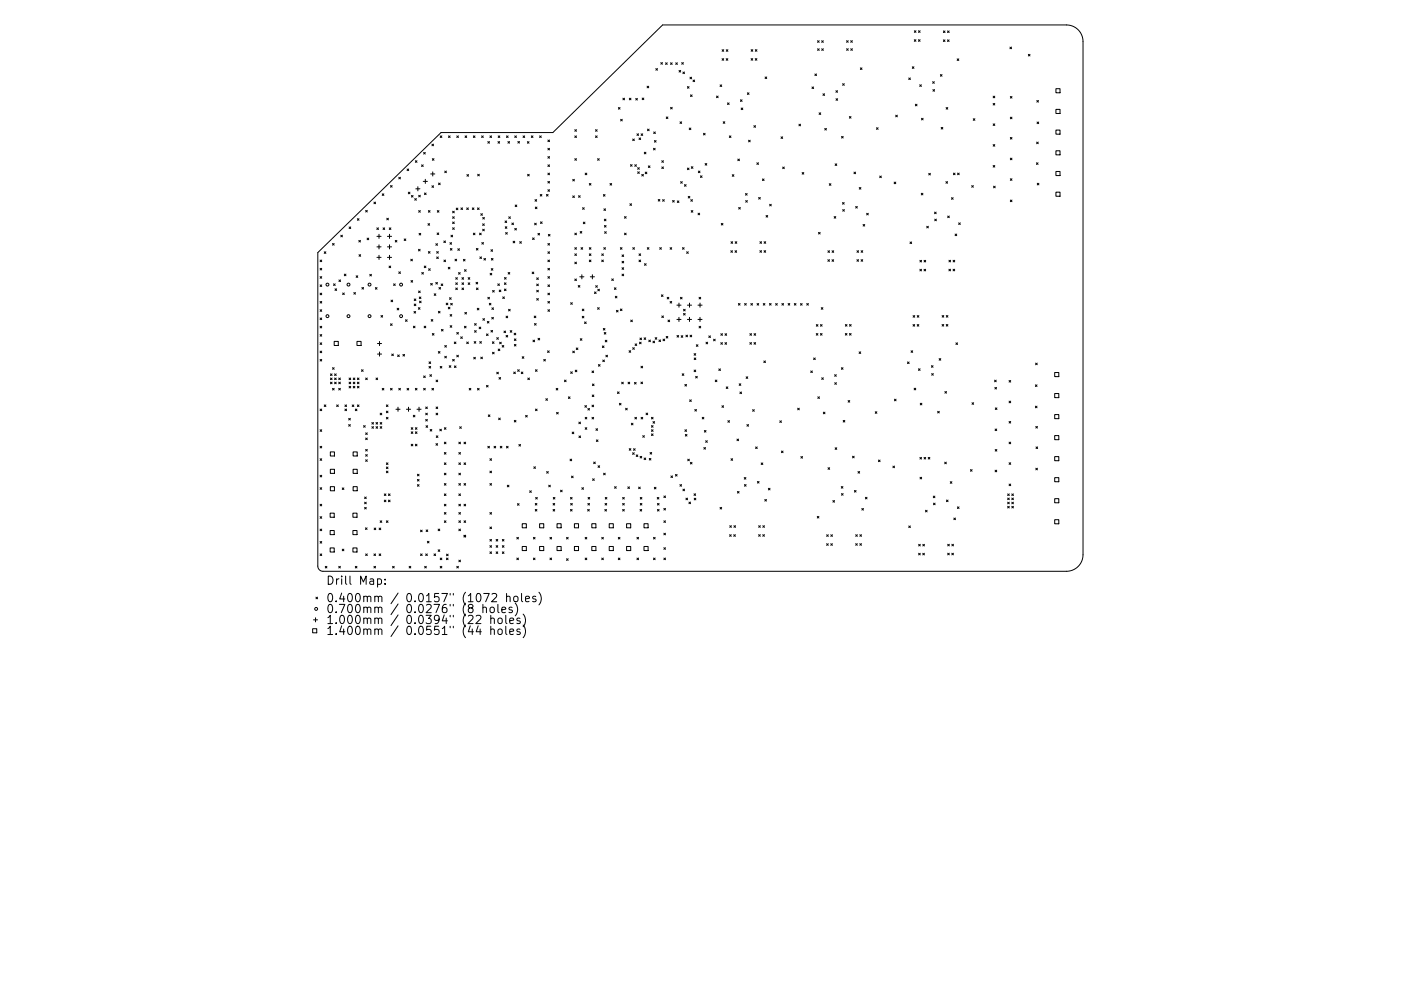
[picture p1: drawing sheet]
<svg xmlns="http://www.w3.org/2000/svg" width="297mm" height="210mm" viewBox="0 0 297 210" stroke-linecap="round" stroke-linejoin="round" font-family="sans-serif">
<defs><g id="words">
<g font-size="2.4">
<text x="69.1" y="124.1">Drill Map:</text>
<text x="69.1" y="127.8">0.400mm / 0.0157&quot; (1072 holes)</text>
<text x="69.1" y="130.1">0.700mm / 0.0276&quot; (8 holes)</text>
<text x="69.1" y="132.4">1.000mm / 0.0394&quot; (22 holes)</text>
<text x="69.1" y="134.7">1.400mm / 0.0551&quot; (44 holes)</text>
</g>
</g></defs>
<g fill="none" stroke="#000" stroke-width=".21">
<path d="M137.2 18.3l.3 .3M137.5 18.3l-.3 .3M139.1 14.5l.3 .4M139.4 14.5l-.3 .4M140.1 13.3l.4 .3M140.5 13.3l-.4 .3M141.1 13.3l.4 .4M141.5 13.3l-.4 .4M142.2 13.3l.3 .4M142.5 13.3l-.3 .4M143.3 13.3l.3 .4M143.6 13.3l-.3 .4"/>
<path d="M144 14.9l.3 .4M144.3 14.9l-.3 .4M144.5 13.3l.4 .3M144.8 15.3l.3 .3M144.9 13.3l-.4 .3M145.1 15.3l-.3 .3M145.7 18.4l.4 .3M146.1 18.4l-.4 .3M146.3 16.4l.3 .3M146.6 16.4l-.3 .3M146.9 17l.4 .3M147.3 17l-.4 .3"/>
<path d="M152.7 18l.3 .4M153 18l-.3 .4M153.1 12.4l.3 .4M153.1 10.5l.3 .4M153.4 12.4l-.3 .4M153.4 10.5l-.3 .4M154 12.4l.3 .4M154 10.5l.3 .4M154.3 12.4l-.3 .4M154.3 10.5l-.3 .4M158.5 19.7l.3 .3M158.8 19.7l-.3 .3"/>
<path d="M159.2 12.4l.4 .4M159.3 10.5l.3 .4M159.6 12.4l-.4 .4M159.6 10.5l-.3 .4M160.1 12.4l.4 .4M160.1 10.5l.4 .4M160.5 12.4l-.4 .4M160.5 10.5l-.4 .4M162.2 16.3l.4 .4M162.6 16.3l-.4 .4M172.2 18.4l.3 .4M172.5 18.4l-.3 .4"/>
<path d="M172.8 15.7l.3 .3M173.1 15.7l-.3 .3M173.3 8.6l.4 .4M173.3 10.3l.4 .4M173.7 8.6l-.4 .4M173.7 10.3l-.4 .4M174.2 8.6l.4 .4M174.2 10.3l.4 .4M174.5 19.9l.3 .3M174.6 8.6l-.4 .4M174.6 10.3l-.4 .4M174.8 19.9l-.3 .3"/>
<path d="M177.2 19.2l.4 .4M177.6 19.2l-.4 .4M178.7 17.8l.3 .3M179 17.8l-.3 .3M179.5 8.6l.3 .4M179.5 10.3l.3 .4M179.8 8.6l-.3 .4M179.8 10.3l-.3 .4M180.4 8.6l.3 .4M180.4 10.3l.3 .4M180.7 8.6l-.3 .4M180.7 10.3l-.3 .4"/>
<path d="M182.4 14.4l.4 .3M182.8 14.4l-.4 .3M192.7 16.5l.3 .4M193 16.5l-.3 .4M193.4 14.2l.4 .3M193.8 14.2l-.4 .3M193.8 8.4l.4 .4M193.9 6.5l.3 .4M194.2 8.4l-.4 .4M194.2 6.5l-.3 .4M194.7 8.4l.4 .4M194.7 6.5l.4 .4"/>
<path d="M195 18l.3 .3M195.1 8.4l-.4 .4M195.1 6.5l-.4 .4M195.3 18l-.3 .3M197.7 17.3l.4 .4M197.8 19l.3 .4M198.1 17.3l-.4 .4M198.1 19l-.3 .4M199.4 15.8l.3 .4M199.7 15.8l-.3 .4M200 8.5l.4 .3M200 6.6l.4 .3"/>
<path d="M200.4 8.5l-.4 .3M200.4 6.6l-.4 .3M200.9 8.5l.3 .3M200.9 6.6l.3 .3M201.2 8.5l-.3 .3M201.2 6.6l-.3 .3M202.9 12.5l.4 .3M203.3 12.5l-.4 .3M214.1 10l.4 .3M214.5 10l-.4 .3M218 11.5l.4 .4M218.4 11.5l-.4 .4"/>
<path d="M223.9 18.8h.8v.9h-.8zM82.8 39.4l.3 .3M83.1 39.4l-.3 .3M84.5 37.6l.4 .4M84.9 37.6l-.4 .4M86.3 35.9l.4 .3M86.7 35.9l-.4 .3M88.1 34.1l.3 .3M88.4 34.1l-.3 .3M88.6 39.6v.9M89.4 35l.3 .3M89.7 35l-.3 .3"/>
<path d="M89.7 38.5h.9M89.8 32.3l.4 .4M90.2 32.3l-.4 .4M90.2 38v.9M91.3 36.9h.9M91.6 30.6l.3 .3M91.6 39.4l.3 .4M91.7 33.7l.3 .3M91.8 36.5v.8M91.9 30.6l-.3 .3M91.9 39.4l-.3 .4M92 33.7l-.3 .3"/>
<path d="M93 38.8l.3 .4M93.3 38.8l-.3 .4M93.3 28.8l.4 .4M93.7 28.8l-.4 .4M94.3 36.3l.3 .3M94.6 36.3l-.3 .3M95.1 28.8l.3 .4M95.4 28.8l-.3 .4M96.8 28.8l.4 .4M97.2 28.8l-.4 .4M98.6 28.8l.4 .4M99 28.8l-.4 .4"/>
<path d="M99 37l.3 .4M99.3 37l-.3 .4M100.4 28.8l.3 .4M100.7 28.8l-.3 .4M101.3 37l.3 .3M101.6 37l-.3 .3M102.1 28.8l.4 .4M102.5 28.8l-.4 .4M103.4 30l.4 .4M103.8 30l-.4 .4M103.9 28.8l.3 .4M104.2 28.8l-.3 .4"/>
<path d="M105.6 30l.3 .4M105.6 28.8l.4 .4M105.9 30l-.3 .4M106 28.8l-.4 .4M107.4 28.8l.3 .4M107.7 30l.3 .4M107.7 28.8l-.3 .4M108 30l-.3 .4M109.1 28.8l.4 .4M109.5 28.8l-.4 .4M109.8 30l.3 .4M110.1 30l-.3 .4"/>
<path d="M110.9 28.8l.3 .4M111.2 28.8l-.3 .4M111.8 30l.4 .4M111.9 37l.3 .3M112.2 30l-.4 .4M112.2 37l-.3 .3M112.7 28.8l.3 .4M113 28.8l-.3 .4M114.4 28.8l.4 .4M114.8 28.8l-.4 .4M116.2 38.5l.3 .3M116.2 29.7l.3 .4"/>
<path d="M116.2 31.5l.3 .3M116.2 33.2l.3 .4M116.2 35l.3 .3M116.2 36.7l.3 .4M116.5 38.5l-.3 .3M116.5 35l-.3 .3M116.5 29.7l-.3 .4M116.5 31.5l-.3 .3M116.5 33.2l-.3 .4M116.5 36.7l-.3 .4M121.4 38l.4 .4M121.8 38l-.4 .4"/>
<path d="M121.9 27.5l.3 .4M121.9 28.8l.3 .4M121.9 33.7l.3 .3M122.2 33.7l-.3 .3M122.2 27.5l-.3 .4M122.2 28.8l-.3 .4M124.1 36.7l.3 .4M124.4 36.7l-.3 .4M124.9 38.9l.4 .4M125.3 38.9l-.4 .4M126.3 27.5l.3 .4M126.3 28.8l.3 .4"/>
<path d="M126.6 28.8l-.3 .4M126.6 27.5l-.3 .4M126.7 33.7l.4 .3M127.1 33.7l-.4 .3M129.3 38.9l.4 .4M129.7 38.9l-.4 .4M131.1 22.8l.4 .4M131.5 22.8l-.4 .4M131.6 25.3l.3 .4M131.9 25.3l-.3 .4M132.1 20.8l.3 .4M132.4 20.8l-.3 .4"/>
<path d="M133.4 20.8l.4 .4M133.7 34.9l.3 .4M133.8 20.8l-.4 .4M134 34.9l-.3 .4M134.1 29.5l.4 .3M134.5 29.5l-.4 .3M134.6 34.9l.3 .4M134.8 20.9l.3 .3M134.9 34.9l-.3 .4M135 28.4l.4 .3M135.1 20.9l-.3 .3M135.2 35.6l.3 .3"/>
<path d="M135.2 36.4l.4 .4M135.4 28.4l-.4 .3M135.5 29.3l.3 .3M135.5 35.6l-.3 .3M135.6 36.4l-.4 .4M135.8 29.3l-.3 .3M135.9 28.4l.4 .3M136.1 37l.3 .3M136.2 20.8l.3 .4M136.3 28.4l-.4 .3M136.4 37l-.3 .3M136.5 20.8l-.3 .4"/>
<path d="M136.6 32.3l.4 .3M136.8 36.5l.4 .4M137 32.3l-.4 .3M137.2 36.5l-.4 .4M137.3 27.4l.3 .3M137.5 35.2l.3 .3M137.6 27.4l-.3 .3M137.8 35.2l-.3 .3M138.6 31.5l.3 .3M138.6 28l.4 .3M138.8 29.8l.3 .4M138.9 31.5l-.3 .3"/>
<path d="M139 28l-.4 .3M139.1 29.8l-.3 .4M140.3 34.1l.4 .3M140.3 35.4l.4 .4M140.7 35.4l-.4 .4M140.7 34.1l-.4 .3M141.3 24.8l.3 .4M141.6 24.8l-.3 .4M142.2 22.8l.3 .3M142.5 22.8l-.3 .3M144.2 25.8l.3 .4M144.3 38.5l.4 .4"/>
<path d="M144.5 25.8l-.3 .4M144.7 38.5l-.4 .4M145.1 39.2l.4 .3M145.5 39.2l-.4 .3M145.7 35.7l.4 .3M146.1 35.7l-.4 .3M146.1 27.2l.4 .3M146.4 20.1l.3 .4M146.5 27.2l-.4 .3M146.6 35.4l.3 .3M146.7 20.1l-.3 .4M146.9 35.4l-.3 .3"/>
<path d="M148.1 36.3l.3 .3M148.4 36.3l-.3 .3M148.5 37.3l.4 .4M148.9 37.3l-.4 .4M149.1 28.3l.4 .3M149.5 28.3l-.4 .3M149.5 34.7l.3 .3M149.8 34.7l-.3 .3M151.9 20.4l.4 .3M152.3 20.4l-.4 .3M153.3 25.8l.4 .4M153.7 25.8l-.4 .4"/>
<path d="M154.2 21.8l.4 .4M154.6 21.8l-.4 .4M154.6 28.8l.4 .4M155 28.8l-.4 .4M155.2 37.1l.4 .3M155.6 37.1l-.4 .3M156.4 33.7l.4 .4M156.8 33.7l-.4 .4M157 21.2l.3 .3M157.1 22.9l.4 .4M157.3 21.2l-.3 .3M157.5 22.9l-.4 .4"/>
<path d="M158.7 29.7l.4 .4M159.1 29.7l-.4 .4M159.8 26.7l.4 .3M160.2 26.7l-.4 .3M160.5 34.5l.3 .4M160.8 34.5l-.3 .4M161.6 38l.4 .3M162 38l-.4 .3M165.6 29l.3 .4M165.9 29l-.3 .4M165.9 35.4l.4 .4M166.3 35.4l-.4 .4"/>
<path d="M169.4 26.3l.3 .4M169.7 26.3l-.3 .4M170.1 36.6l.3 .4M170.4 36.6l-.3 .4M173.7 23.9l.3 .4M174 23.9l-.3 .4M174.9 27.2l.3 .4M175.2 27.2l-.3 .4M175.8 39l.4 .3M176.2 39l-.4 .3M177.1 34.8l.3 .3M177.2 20.9l.4 .4"/>
<path d="M177.4 34.8l-.3 .3M177.6 20.9l-.4 .4M178.4 28.9l.4 .4M178.8 28.9l-.4 .4M180.1 24.7l.3 .4M180.4 24.7l-.3 .4M181.1 36.5l.3 .4M181.4 36.5l-.3 .4M182.2 39.8l.3 .3M182.5 39.8l-.3 .3M185.8 27.1l.4 .3M186.2 27.1l-.4 .3"/>
<path d="M186.5 37.3l.4 .4M186.9 37.3l-.4 .4M189.6 38.6l.3 .4M189.9 24.4l.4 .4M189.9 38.6l-.3 .4M190.3 24.4l-.4 .4M194.1 22.1l.3 .4M194.4 22.1l-.3 .4M195.4 25.1l.3 .3M195.7 25.1l-.3 .3M196.9 36.8l.4 .3M197.3 36.8l-.4 .3"/>
<path d="M199.5 27l.4 .4M199.9 27l-.4 .4M200.6 38.5l.3 .4M200.6 22.8l.3 .4M200.9 38.5l-.3 .4M200.9 22.8l-.3 .4M202.1 36.7l.4 .4M202.5 36.7l-.4 .4M203 36.7l.4 .4M203.4 36.7l-.4 .4M206 39.4l.4 .3M206.3 25.2l.4 .3"/>
<path d="M206.4 39.4l-.4 .3M206.7 25.2l-.4 .3M210.6 20.4l.3 .4M210.6 21.9l.3 .4M210.6 26.3l.3 .3M210.6 30.7l.3 .3M210.6 35.1l.3 .4M210.7 39.5l.3 .4M210.9 21.9l-.3 .4M210.9 20.4l-.3 .4M210.9 26.3l-.3 .3M210.9 30.7l-.3 .3"/>
<path d="M210.9 35.1l-.3 .4M211 39.5l-.3 .4M214.2 20.5l.4 .3M214.2 24.9l.4 .3M214.2 29.2l.4 .3M214.2 33.6l.4 .3M214.2 37.9l.4 .4M214.6 37.9l-.4 .4M214.6 20.5l-.4 .3M214.6 24.9l-.4 .3M214.6 29.2l-.4 .3M214.6 33.6l-.4 .3"/>
<path d="M219.7 34.5l.4 .4M219.8 30.1l.3 .4M219.8 21.3l.4 .4M219.9 25.9l.3 .3M219.9 38.9l.4 .3M220.1 34.5l-.4 .4M220.1 30.1l-.3 .4M220.2 21.3l-.4 .4M220.2 25.9l-.3 .3M220.3 38.9l-.4 .3M223.9 23.2h.8v.9h-.8zM223.9 27.6h.8v.9h-.8z"/>
<path d="M223.9 32h.8v.9h-.8zM223.9 36.4h.8v.8h-.8zM67.4 53.6l26.1-25.5h23.7l23.3-22.8h85.6a3.5 3.5 0 0 1 3.5 3.5v108.9a3.5 3.5 0 0 1-3.5 3.5h-157.6a1.1 1.1 0 0 1-1.1-1.1zM67.9 55.2l.3 .3M67.9 56.9l.3 .4M67.9 58.7l.3 .3M68.2 55.2l-.3 .3M68.2 56.9l-.3 .4M68.2 58.7l-.3 .3M68.7 53.4l.4 .4M69.1 53.4l-.4 .4M70.5 51.7l.4 .3"/>
<path d="M70.9 51.7l-.4 .3M71.9 59.4l.3 .3M72.2 59.4l-.3 .3M72.3 49.9l.3 .4M72.6 49.9l-.3 .4M73 58.2l.4 .3M73.4 58.2l-.4 .3M74 48.1l.4 .4M74.4 48.1l-.4 .4M75.5 58.5l.4 .4M75.8 46.4l.3 .3M75.9 58.5l-.4 .4"/>
<path d="M76.1 51l.3 .4M76.1 46.4l-.3 .3M76.1 54l.4 .4M76.4 51l-.3 .4M76.5 54l-.4 .4M77.5 44.6l.4 .4M77.8 50.5l.4 .4M77.9 44.6l-.4 .4M78.2 50.5l-.4 .4M78.4 58.2l.4 .4M78.8 58.2l-.4 .4M79.3 42.9l.3 .3"/>
<path d="M79.6 42.9l-.3 .3M79.9 48.3l.3 .4M79.9 50.1h.9M79.9 52.4h.9M79.9 54.6h.9M80.2 48.3l-.3 .4M80.4 49.7v.9M80.4 51.9v.9M80.4 54.2v.8M81 41.1l.4 .4M81.2 48.3l.4 .4M81.4 41.1l-.4 .4"/>
<path d="M81.6 48.3l-.4 .4M82 46.3l.4 .4M82.1 50.1h.9M82.1 52.4h.9M82.1 54.6h.9M82.4 46.3l-.4 .4M82.5 56.4l.3 .4M82.5 48.3l.4 .4M82.6 49.7v.9M82.6 51.9v.9M82.6 54.2v.8M82.8 56.4l-.3 .4"/>
<path d="M82.9 48.3l-.4 .4M83.8 51l.4 .4M84.2 51l-.4 .4M84.5 57.7l.4 .3M84.9 57.7l-.4 .3M85.7 50.7l.3 .3M86 50.7l-.3 .3M86.6 40.8l.3 .3M86.9 40.8l-.3 .3M87.1 55l.3 .3M87.1 59.5l.4 .4M87.2 41.5l.4 .3"/>
<path d="M87.4 55l-.3 .3M87.5 59.5l-.4 .4M87.6 41.5l-.4 .3M87.9 42.1l.4 .4M88.2 40.1h.8M88.3 42.1l-.4 .4M88.7 52.9l.4 .3M88.8 41.4l.3 .4M88.8 44.7l.3 .3M88.9 49.5l.3 .4M89.1 52.9l-.4 .3M89.1 41.4l-.3 .4"/>
<path d="M89.1 44.7l-.3 .3M89.2 49.5l-.3 .4M89.4 57.8l.4 .4M89.8 57.8l-.4 .4M90 56.4l.3 .4M90 40.9l.3 .4M90.3 56.4l-.3 .4M90.3 40.9l-.3 .4M90.7 47.4l.4 .4M90.8 44.7l.4 .3M90.8 53.4l.4 .3M90.9 57l.3 .4"/>
<path d="M91.1 47.4l-.4 .4M91.2 44.7l-.4 .3M91.2 53.4l-.4 .3M91.2 57l-.3 .4M92.4 59.9l.3 .4M92.4 51.7l.4 .4M92.6 53.4l.3 .3M92.6 54.5l.3 .4M92.7 49.4l.3 .4M92.7 44.7l.4 .3M92.7 59.9l-.3 .4M92.8 51.7l-.4 .4"/>
<path d="M92.9 53.4l-.3 .3M92.9 54.5l-.3 .4M93 49.4l-.3 .4M93.1 44.7l-.4 .3M94.1 51.1l.4 .4M94.1 55.2l.4 .3M94.5 51.1l-.4 .4M94.5 55.2l-.4 .3M95 56.7l.4 .4M95.4 56.7l-.4 .4M95.4 51.5l.3 .3M95.5 52.7l.3 .4"/>
<path d="M95.6 49.9l.4 .4M95.7 51.5l-.3 .3M95.8 52.7l-.3 .4M96 49.9l-.4 .4M96 44.8l.3 .4M96 46l.3 .3M96 47.1l.3 .3M96 48.3l.3 .4M96.3 44.8l-.3 .4M96.3 46l-.3 .3M96.3 47.1l-.3 .3M96.3 48.3l-.3 .4"/>
<path d="M96.5 55l.3 .3M96.6 58.9l.4 .4M96.7 44.2l.4 .3M96.8 55l-.3 .3M97 58.9l-.4 .4M97.1 52.8l.3 .3M97.1 44.2l-.4 .3M97.2 57.8l.4 .4M97.4 52.8l-.3 .3M97.6 57.8l-.4 .4M97.7 44.1l.4 .4M97.9 58.9l.4 .4"/>
<path d="M98.1 44.1l-.4 .4M98.2 55l.4 .4M98.3 58.9l-.4 .4M98.5 57.2l.3 .4M98.6 55l-.4 .4M98.8 57.2l-.3 .4M99 44.1l.3 .4M99.3 58.9l.3 .4M99.3 44.1l-.3 .4M99.6 58.9l-.3 .4M100.1 44.1l.4 .4M100.4 49.5l.3 .3"/>
<path d="M100.5 44.1l-.4 .4M100.7 49.5l-.3 .3M100.9 59.9l.4 .3M101 52.7l.3 .4M101.2 44.1l.4 .4M101.3 59.9l-.4 .3M101.3 52.7l-.3 .4M101.6 44.1l-.4 .4M101.7 49.5l.3 .3M101.7 54.5l.4 .4M101.9 45.3l.4 .4M102 49.5l-.3 .3"/>
<path d="M102.1 54.5l-.4 .4M102.2 51.5l.3 .3M102.3 45.3l-.4 .4M102.3 47.5l.4 .3M102.3 48.6l.4 .4M102.4 46.1l.3 .4M102.5 51.5l-.3 .3M102.6 54.8l.3 .4M102.7 47.5l-.4 .3M102.7 48.6l-.4 .4M102.7 46.1l-.3 .4M102.9 54.8l-.3 .4"/>
<path d="M103.9 58l.4 .3M104.1 53l.3 .3M104.2 57l.3 .3M104.2 54.8l.3 .4M104.3 58l-.4 .3M104.4 53l-.3 .3M104.5 57l-.3 .3M104.5 54.8l-.3 .4M107 58.9l.3 .3M107.1 46.9l.3 .3M107.1 48.1l.4 .4M107.2 49.3l.4 .4"/>
<path d="M107.3 58.9l-.3 .3M107.4 46.9l-.3 .3M107.5 48.1l-.4 .4M107.6 49.3l-.4 .4M107.7 57.8l.4 .4M107.9 46l.3 .3M108.1 57.8l-.4 .4M108.2 46l-.3 .3M108.5 47.3l.4 .4M108.8 51.2l.3 .3M108.9 47.3l-.4 .4M109.1 51.2l-.3 .3"/>
<path d="M109.1 48.5l.4 .3M109.2 43.5l.4 .3M109.5 48.5l-.4 .3M109.6 43.5l-.4 .3M110.2 51.3l.3 .3M110.5 51.3l-.3 .3M112.8 57.7l.4 .4M112.9 50.5l.4 .3M113.2 57.7l-.4 .4M113.3 50.5l-.4 .3M113.4 47.4l.3 .3M113.4 42.3l.4 .4"/>
<path d="M113.5 43.9l.3 .4M113.7 47.4l-.3 .3M113.8 42.3l-.4 .4M113.8 58.9l.3 .4M113.8 43.9l-.3 .4M114.1 49.5l.3 .4M114.1 58.9l-.3 .4M114.4 49.5l-.3 .4M114.5 41.3l.4 .3M114.6 47.1l.3 .3M114.9 41.3l-.4 .3M114.9 47.1l-.3 .3"/>
<path d="M115.9 41.3l.3 .3M116.2 40.2l.3 .4M116.2 51.7l.3 .3M116.2 53.4l.3 .4M116.2 55.2l.3 .3M116.2 56.9l.3 .4M116.2 58.7l.3 .3M116.2 41.3l-.3 .3M116.3 49.7l.3 .4M116.5 58.7l-.3 .3M116.5 53.4l-.3 .4M116.5 56.9l-.3 .4"/>
<path d="M116.5 40.2l-.3 .4M116.5 51.7l-.3 .3M116.5 55.2l-.3 .3M116.6 49.7l-.3 .4M121.4 41.6l.4 .3M121.8 41.6l-.4 .3M121.9 49.5l.3 .3M121.9 52.5l.3 .4M121.9 53.9l.3 .3M121.9 55.6l.3 .4M121.9 59.2l.3 .3M122.2 53.9l-.3 .3"/>
<path d="M122.2 49.5l-.3 .3M122.2 52.5l-.3 .4M122.2 55.6l-.3 .4M122.2 59.2l-.3 .3M122.7 41.5l.3 .4M122.9 58.7h.9M123 49.1l.4 .4M123 41.5l-.3 .4M123.2 52.5l.3 .4M123.4 49.1l-.4 .4M123.4 58.3v.9M123.5 44.1l.4 .3"/>
<path d="M123.5 52.5l-.3 .4M123.7 47.1l.3 .4M123.9 44.1l-.4 .3M124 47.1l-.3 .4M124.9 53.9l.4 .3M124.9 52.5l.4 .4M124.9 55.2l.4 .3M125.2 58.7h.8M125.3 53.9l-.4 .3M125.3 55.2l-.4 .3M125.3 52.5l-.4 .4M125.6 58.3v.9"/>
<path d="M127.6 55.2l.3 .3M127.6 53.9l.3 .3M127.9 55.2l-.3 .3M127.9 53.9l-.3 .3M127.9 41.3l.4 .3M128 52.5l.4 .4M128 44.3l.4 .4M128.1 46.5l.4 .4M128.1 47.8l.4 .4M128.2 49.2l.3 .3M128.3 41.3l-.4 .3M128.4 52.5l-.4 .4"/>
<path d="M128.4 44.3l-.4 .4M128.5 46.5l-.4 .4M128.5 47.8l-.4 .4M128.5 49.2l-.3 .3M129.7 59.2l.4 .3M130.1 59.2l-.4 .3M131.5 52.5l.4 .4M131.9 58.2l.3 .3M131.9 52.5l-.4 .4M131.9 54.1l.3 .3M131.9 55.4l.3 .4M131.9 56.8l.3 .3"/>
<path d="M132.2 54.1l-.3 .3M132.2 55.4l-.3 .4M132.2 56.8l-.3 .3M132.2 58.2l-.3 .3M132.4 46l.4 .3M132.4 49.5l.4 .3M132.8 49.5l-.4 .3M132.8 46l-.4 .3M133.6 43.2l.3 .4M133.9 43.2l-.3 .4M134.2 52.5l.3 .4M134.5 52.5l-.3 .4"/>
<path d="M135.5 55.2l.3 .3M135.5 53.9l.3 .3M135.8 53.9l-.3 .3M135.8 55.2l-.3 .3M136.6 55.9l.4 .4M137 55.9l-.4 .4M137.2 52.5l.4 .4M137.6 52.5l-.4 .4M139.6 42.3l.3 .4M139.9 52.5l.3 .4M139.9 42.3l-.3 .4M140.2 52.5l-.3 .4"/>
<path d="M140.5 42.4l.3 .3M140.8 42.4l-.3 .3M142.1 52.5l.3 .4M142.4 52.5l-.3 .4M142.6 42.5l.4 .4M143 42.5l-.4 .4M143.6 42.6l.3 .4M143.9 42.6l-.3 .4M144.7 52.5l.4 .4M145.1 52.5l-.4 .4M145.6 53.4l.3 .4M145.9 41.7l.4 .3"/>
<path d="M145.9 53.4l-.3 .4M146.3 41.7l-.4 .3M146.5 42.4l.3 .3M146.5 44.7l.4 .3M146.8 42.4l-.3 .3M146.9 44.7l-.4 .3M148 45.2l.3 .4M148.3 45.2l-.3 .4M152.9 47.4l.4 .3M153.3 47.4l-.4 .3M155 53.2l.3 .3M155 51.3l.3 .3"/>
<path d="M155.3 53.2l-.3 .3M155.3 51.3l-.3 .3M155.8 53.2l.4 .3M155.9 51.3l.3 .3M156.2 53.2l-.4 .3M156.2 51.3l-.3 .3M156.6 44l.4 .4M157 44l-.4 .4M158.1 41.1l.3 .3M158.1 42.6l.4 .3M158.4 41.1l-.3 .3M158.5 42.6l-.4 .3"/>
<path d="M160.8 41.9l.4 .3M161.1 53.2l.4 .3M161.1 51.3l.4 .3M161.2 41.9l-.4 .3M161.5 53.2l-.4 .3M161.5 51.3l-.4 .3M162 53.2l.3 .3M162 51.3l.3 .3M162.3 53.2l-.3 .3M162.3 51.3l-.3 .3M162.4 45.7l.4 .4M162.8 45.7l-.4 .4"/>
<path d="M163.2 43.3l.3 .4M163.5 43.3l-.3 .4M173.5 49.3l.4 .4M173.9 49.3l-.4 .4M175.5 55.1l.4 .3M175.5 53.2l.4 .4M175.9 55.1l-.4 .3M175.9 53.2l-.4 .4M176.4 55.1l.4 .3M176.4 53.2l.4 .4M176.8 55.1l-.4 .3M176.8 53.2l-.4 .4"/>
<path d="M176.9 45.9l.3 .4M177.2 45.9l-.3 .4M178.6 43l.4 .3M178.7 44.5l.3 .3M179 43l-.4 .3M179 44.5l-.3 .3M181.4 43.8l.4 .4M181.7 55.1l.3 .3M181.7 53.2l.3 .3M181.8 43.8l-.4 .4M182 55.1l-.3 .3M182 53.2l-.3 .3"/>
<path d="M182.6 55.1l.3 .3M182.6 53.2l.3 .3M182.9 55.1l-.3 .3M182.9 53.2l-.3 .3M183 47.6l.3 .4M183.3 47.6l-.3 .4M183.7 45.3l.4 .3M184.1 45.3l-.4 .3M192.9 51.3l.4 .4M193.3 51.3l-.4 .4M195 57.1l.4 .4M195 55.2l.4 .4"/>
<path d="M195.3 41l.4 .4M195.4 57.1l-.4 .4M195.4 55.2l-.4 .4M195.7 41l-.4 .4M195.9 57.1l.4 .4M195.9 55.2l.4 .4M196.3 57.1l-.4 .4M196.3 55.2l-.4 .4M196.5 48l.3 .4M196.8 48l-.3 .4M198.1 45l.4 .4M198.2 46.5l.3 .3"/>
<path d="M198.5 45l-.4 .4M198.5 46.5l-.3 .3M200.9 45.8l.4 .4M201.2 57.1l.3 .4M201.2 55.2l.3 .4M201.3 45.8l-.4 .4M201.5 57.1l-.3 .4M201.5 55.2l-.3 .4M201.7 41.9l.4 .4M202.1 57.1l.3 .4M202.1 55.2l.3 .4M202.1 41.9l-.4 .4"/>
<path d="M202.4 57.1l-.3 .4M202.4 55.2l-.3 .4M202.5 49.7l.3 .3M202.8 49.7l-.3 .3M203.3 47.3l.3 .3M203.6 47.3l-.3 .3M214.2 42.4l.4 .4M214.6 42.4l-.4 .4M223.9 40.8h.8v.8h-.8zM67.9 60.4l.3 .4M67.9 62.2l.3 .3M67.9 64l.3 .3"/>
<path d="M67.9 65.7l.3 .4M67.9 67.5l.3 .3M67.9 69.2l.3 .4M67.9 71l.3 .3M67.9 72.7l.3 .4M67.9 74.5l.3 .3M67.9 76.2l.3 .4M68.2 60.4l-.3 .4M68.2 62.2l-.3 .3M68.2 64l-.3 .3M68.2 65.7l-.3 .4M68.2 67.5l-.3 .3"/>
<path d="M68.2 69.2l-.3 .4M68.2 71l-.3 .3M68.2 72.7l-.3 .4M68.2 74.5l-.3 .3M68.2 76.2l-.3 .4M70.1 79.3l.3 .4M70.4 79.3l-.3 .4M70.5 78l.4 .4M70.7 60.2l.4 .4M70.9 78l-.4 .4M70.9 72.4h.8v.9h-.8zM70.9 79.3l.4 .4"/>
<path d="M71 61.3l.4 .3M71.1 60.2l-.4 .4M71.3 79.3l-.4 .4M71.4 61.3l-.4 .3M72.7 62.2l.3 .3M73 62.2l-.3 .3M75 62.1l.4 .3M75.4 62.1l-.4 .3M75.7 72.4h.9v.9h-.9zM76.6 78.4l.4 .4M76.7 61l.4 .3M77 78.4l-.4 .4"/>
<path d="M77.1 61l-.4 .3M79.6 61l.3 .4M79.9 61l-.3 .4M80 72.9h.9M80 75.1h.9M80.5 72.4v.9M80.5 74.7v.9M80.8 66.9l.3 .4M81.1 66.9l-.3 .4M82.8 68.7l.3 .3M82.9 63.7l.4 .3M83.1 75.1l.3 .4"/>
<path d="M83.1 68.7l-.3 .3M83.3 63.7l-.4 .3M83.4 75.1l-.3 .4M83.5 60.2l.3 .4M83.8 60.2l-.3 .4M84.2 65.4l.3 .4M84.3 75.3l.4 .4M84.5 65.4l-.3 .4M84.7 75.3l-.4 .4M85.4 75.2l.4 .3M85.8 75.2l-.4 .3M86 67.8l.3 .4"/>
<path d="M86.3 67.8l-.3 .4M87.6 69.2l.4 .4M87.8 66.1l.3 .3M87.8 63.4l.4 .4M87.8 64.5l.4 .4M88 69.2l-.4 .4M88.1 66.1l-.3 .3M88.2 63.4l-.4 .4M88.2 64.5l-.4 .4M88.7 65.3l.3 .3M88.7 61.7l.4 .4M88.9 63l.3 .4"/>
<path d="M88.9 63.9l.4 .3M89 65.3l-.3 .3M89.1 61.7l-.4 .4M89.2 63l-.3 .4M89.3 63.9l-.4 .3M89.8 79.8l.4 .3M89.9 69.2l.4 .4M90.2 79.8l-.4 .3M90.3 69.2l-.4 .4M91 76.8l.3 .3M91 77.7l.3 .4M91.1 79.5l.4 .3"/>
<path d="M91.3 77.7l-.3 .4M91.3 76.8l-.3 .3M91.3 60.1l.4 .4M91.4 67.8l.4 .3M91.5 79.5l-.4 .3M91.7 60.1l-.4 .4M91.7 70.8l.3 .3M91.8 67.8l-.4 .3M92 70.8l-.3 .3M92.1 62.3l.3 .4M92.4 62.3l-.3 .4M92.9 74.6l.4 .3"/>
<path d="M92.9 66l.4 .4M93.1 61l.3 .3M93.3 74.6l-.4 .3M93.3 66l-.4 .4M93.3 77.7l.4 .4M93.4 61l-.3 .3M93.5 60.2l.4 .4M93.6 69.9l.3 .3M93.7 77.7l-.4 .4M93.9 60.2l-.4 .4M93.9 69.9l-.3 .3M94.3 73.3l.3 .4"/>
<path d="M94.3 75.6l.3 .3M94.6 64.3l.4 .4M94.6 73.3l-.3 .4M94.6 75.6l-.3 .3M95 64.3l-.4 .4M95 65.2l.4 .3M95.2 77.6l.4 .3M95.3 63.2l.4 .3M95.4 65.2l-.4 .3M95.4 66.7l.4 .4M95.4 69.1l.4 .3M95.5 64.4l.4 .3"/>
<path d="M95.6 77.6l-.4 .3M95.7 63.2l-.4 .3M95.8 66.7l-.4 .4M95.8 69.1l-.4 .3M95.9 64.4l-.4 .3M96 76.2l.3 .4M96.3 76.2l-.3 .4M96.3 72.6l.4 .3M96.3 77.6l.4 .4M96.6 60l.4 .4M96.6 61.1l.4 .4M96.7 72.6l-.4 .3"/>
<path d="M96.7 77.6l-.4 .4M96.8 70.5l.4 .4M96.8 75.4l.4 .3M97 61.1l-.4 .4M97 60l-.4 .4M97.2 70.5l-.4 .4M97.2 75.4l-.4 .3M97.7 71.5l.3 .3M97.9 60l.4 .4M97.9 61.1l.4 .4M98 71.5l-.3 .3M98.3 61.1l-.4 .4"/>
<path d="M98.3 60l-.4 .4M98.5 69.2l.3 .4M98.6 66.3l.3 .3M98.8 69.2l-.3 .4M98.9 66.3l-.3 .3M99 72.6l.3 .3M99.3 60l.3 .4M99.3 72.6l-.3 .3M99.6 60l-.3 .4M100.4 75.8l.4 .4M100.5 72.5l.4 .3M100.6 68.7l.4 .3"/>
<path d="M100.6 70.1l.4 .4M100.8 75.8l-.4 .4M100.9 72.5l-.4 .3M101 68.7l-.4 .3M101 70.1l-.4 .4M101 61.1l.4 .4M101.2 65.4l.3 .4M101.4 61.1l-.4 .4M101.5 65.4l-.3 .4M101.6 69.4l.3 .3M101.7 72.5l.4 .3M101.9 69.4l-.3 .3"/>
<path d="M101.9 75.8l.4 .3M102.1 72.5l-.4 .3M102.3 75.8l-.4 .3M102.4 67.6l.3 .3M102.7 67.6l-.3 .3M103.1 70.8l.4 .4M103.3 68.2l.4 .3M103.4 63.1l.4 .3M103.5 70.8l-.4 .4M103.7 68.2l-.4 .3M103.7 64.3l.4 .4M103.8 63.1l-.4 .3"/>
<path d="M104.1 64.3l-.4 .4M104.1 70.1l.3 .4M104.3 67.3l.3 .4M104.3 65.3l.3 .4M104.4 72.5l.3 .4M104.4 74.7l.4 .4M104.4 61.6l.4 .4M104.4 70.1l-.3 .4M104.6 67.3l-.3 .4M104.6 65.3l-.3 .4M104.7 72.5l-.3 .4M104.8 74.7l-.4 .4"/>
<path d="M104.8 61.6l-.4 .4M105.3 79l.4 .3M105.3 71.6l.4 .4M105.5 60.2l.4 .4M105.6 74.1l.4 .3M105.7 79l-.4 .3M105.7 71.6l-.4 .4M105.8 61.5l.4 .4M105.9 60.2l-.4 .4M105.9 72.6l.4 .4M106 74.1l-.4 .3M106.2 61.5l-.4 .4"/>
<path d="M106.3 72.6l-.4 .4M106.5 73.3l.3 .3M106.6 63l.3 .3M106.8 73.3l-.3 .3M106.9 70.2l.3 .4M106.9 63l-.3 .3M106.9 60l.4 .4M106.9 61.3l.4 .4M107.2 70.2l-.3 .4M107.3 61.3l-.4 .4M107.3 60l-.4 .4M107.3 67.1l.3 .3"/>
<path d="M107.3 71.2l.3 .3M107.6 67.1l-.3 .3M107.6 71.2l-.3 .3M107.8 65.6l.4 .4M108.2 65.6l-.4 .4M108.2 70.1l.3 .4M108.5 70.1l-.3 .4M108.9 78.9l.4 .4M109 70.7l.4 .3M109.1 71.9l.3 .4M109.1 73.1l.3 .3M109.3 78.9l-.4 .4"/>
<path d="M109.4 70.7l-.4 .3M109.4 71.9l-.3 .4M109.4 73.1l-.3 .3M109.8 78.4l.3 .4M110.1 78.4l-.3 .4M110.5 78.9l.4 .4M110.7 75.7l.4 .3M110.9 78.9l-.4 .4M111.1 75.7l-.4 .3M113 72.2l.4 .3M113.3 67.1l.3 .3M113.3 68.6l.4 .4"/>
<path d="M113.4 72.2l-.4 .3M113.5 78.4l.4 .4M113.6 67.1l-.3 .3M113.7 68.6l-.4 .4M113.8 61.6l.3 .3M113.8 60.3l.3 .3M113.8 63.3l.3 .4M113.9 78.4l-.4 .4M114.1 71.8l.3 .3M114.1 60.3l-.3 .3M114.1 61.6l-.3 .3M114.1 63.3l-.3 .4"/>
<path d="M114.4 71.8l-.3 .3M115.3 76.2l.3 .4M115.6 76.2l-.3 .4M116.1 74.4l.3 .4M116.2 64l.3 .3M116.2 65.7l.3 .4M116.2 60.4l.3 .4M116.2 62.2l.3 .3M116.4 74.4l-.3 .4M116.5 65.7l-.3 .4M116.5 60.4l-.3 .4M116.5 64l-.3 .3"/>
<path d="M116.5 62.2l-.3 .3M121 64.2l.3 .4M121 78.9l.3 .3M121.3 78.9l-.3 .3M121.3 64.2l-.3 .4M121.4 74.5l.4 .3M121.8 74.5l-.4 .3M122 78.5l.3 .4M122.2 73.8l.3 .4M122.3 78.5l-.3 .4M122.5 73.8l-.3 .4M122.6 60.6l.3 .3"/>
<path d="M122.9 60.6l-.3 .3M123 71.9l.4 .3M123.4 71.9l-.4 .3M123.4 67.1l.4 .4M123.5 65.6l.3 .3M123.8 67.1l-.4 .4M123.8 65.6l-.3 .3M123.9 68.3l.4 .4M124.3 68.3l-.4 .4M125.5 78.7l.4 .4M125.9 78.7l-.4 .4M126 61.9l.4 .4"/>
<path d="M126.3 60.6l.4 .4M126.4 61.9l-.4 .4M126.7 60.6l-.4 .4M126.7 65.3l.4 .3M126.7 61.4l.4 .3M126.9 77.3l.3 .4M127.1 65.3l-.4 .3M127.1 61.4l-.4 .3M127.2 77.3l-.3 .4M127.7 73.4l.4 .3M127.8 76.4l.3 .3M127.9 69.7l.4 .3"/>
<path d="M128.1 73.4l-.4 .3M128.1 70.5l.4 .4M128.1 76.4l-.3 .3M128.3 69.7l-.4 .3M128.3 72.2l.4 .3M128.5 70.5l-.4 .4M128.5 75.4l.3 .3M128.7 72.2l-.4 .3M128.8 75.4l-.3 .3M130.3 61.1l.3 .3M130.5 62.9l.3 .3M130.6 61.1l-.3 .3"/>
<path d="M130.7 65.8l.3 .4M130.8 62.9l-.3 .3M131 65.8l-.3 .4M131.5 65.6l.4 .3M131.9 65.6l-.4 .3M133.4 74.4l.3 .4M133.7 74.4l-.3 .4M133.7 67.9l.4 .4M134.1 67.9l-.4 .4M134.1 73.8l.4 .3M134.5 73.8l-.4 .3M134.6 73l.4 .3"/>
<path d="M135 73l-.4 .3M135.6 72.6l.3 .3M135.7 71.7l.3 .4M135.9 77.7l.4 .4M135.9 72.6l-.3 .3M136 71.7l-.3 .4M136.3 77.7l-.4 .4M136.6 71.7l.3 .3M136.9 71.7l-.3 .3M137.6 72.2l.3 .3M137.9 72.2l-.3 .3M138.4 72.4l.4 .3"/>
<path d="M138.8 72.4l-.4 .3M138.9 71.6l.4 .4M139.3 71.6l-.4 .4M139.7 72.1l.4 .4M140.1 72.1l-.4 .4M140.2 62.6l.4 .3M140.3 67l.4 .4M140.6 62.6l-.4 .3M140.6 71.9l.3 .4M140.7 67l-.4 .4M140.9 71.9l-.3 .4M141.2 71.4l.4 .3"/>
<path d="M141.5 63.1l.3 .3M141.6 71.4l-.4 .3M141.6 67.9l.4 .4M141.8 63.1l-.3 .3M142 67.9l-.4 .4M142.1 64l.3 .3M142.4 64l-.3 .3M143.5 67.8h.9M143.5 64.7h.9M143.5 71.2l.4 .3M143.9 71.2l-.4 .3M144 67.3v.9"/>
<path d="M144 64.3v.9M144.3 63.1l.3 .3M144.4 71.2l.4 .4M144.6 63.1l-.3 .3M144.6 79.3l.4 .4M144.8 71.2l-.4 .4M144.9 66.5l.4 .4M144.9 65.6l.4 .4M145 79.3l-.4 .4M145.3 65.6l-.4 .4M145.3 66.5l-.4 .4M145.4 71.1l.4 .4"/>
<path d="M145.7 67.8h.9M145.7 64.7h.9M145.8 71.1l-.4 .4M146.2 67.3v.9M146.2 64.3v.9M146.3 71.1l.4 .4M146.7 71.1l-.4 .4M147.2 75l.3 .4M147.2 78.5l.3 .4M147.2 75.9l.3 .4M147.5 79.8l.3 .4M147.5 75l-.3 .4"/>
<path d="M147.5 78.5l-.3 .4M147.5 75.9l-.3 .4M147.6 73.1l.4 .4M147.8 79.8l-.3 .4M148 67.8h.9M148 64.7h.9M148 73.1l-.4 .4M148.2 69.2l.4 .4M148.2 63.1l.4 .3M148.4 67.3v.9M148.4 64.3v.9M148.6 63.1l-.4 .3"/>
<path d="M148.6 69.2l-.4 .4M149.7 72.6l.3 .4M150 72.6l-.3 .4M150.3 71.3l.3 .3M150.6 71.3l-.3 .3M151.3 72l.3 .3M151.6 72l-.3 .3M152.4 78.3l.4 .3M152.8 78.3l-.4 .3M152.8 72.7l.4 .3M152.8 70.8l.4 .3M153.2 72.7l-.4 .3"/>
<path d="M153.2 70.8l-.4 .3M153.7 72.7l.4 .3M153.7 70.8l.4 .3M154.1 72.7l-.4 .3M154.1 70.8l-.4 .3M156.6 64.4l.3 .3M156.9 64.4l-.3 .3M157.9 64.4l.3 .3M158.2 79.9l.3 .4M158.2 64.4l-.3 .3M158.5 79.9l-.3 .4M159 72.7l.3 .3"/>
<path d="M159 70.8l.3 .3M159.2 64.4l.3 .3M159.3 72.7l-.3 .3M159.3 70.8l-.3 .3M159.5 64.4l-.3 .3M159.9 72.7l.3 .3M159.9 70.8l.3 .3M160.2 72.7l-.3 .3M160.2 70.8l-.3 .3M160.5 64.4l.4 .3M160.9 64.4l-.4 .3M161.8 64.4l.4 .3"/>
<path d="M161.9 76.6l.4 .3M162.2 64.4l-.4 .3M162.3 76.6l-.4 .3M163.1 64.4l.4 .3M163.5 64.4l-.4 .3M164.5 64.4l.3 .4M164.8 64.4l-.3 .4M165.8 64.4l.3 .3M166.1 64.4l-.3 .3M167.1 64.4l.3 .3M167.4 64.4l-.3 .3M168.4 64.4l.4 .3"/>
<path d="M168.8 64.4l-.4 .3M169.7 64.4l.4 .4M170.1 64.4l-.4 .4M171 64.4l.4 .3M171.4 64.4l-.4 .3M171.9 78.7l.3 .4M172.2 78.7l-.3 .4M172.5 75.9l.4 .4M172.9 75.9l-.4 .4M173.1 70.8l.3 .3M173.1 68.9l.3 .3M173.4 70.8l-.3 .3"/>
<path d="M173.4 68.9l-.3 .3M173.9 70.8l.4 .3M174 68.9l.3 .3M174.1 65.3l.4 .3M174.3 70.8l-.4 .3M174.3 68.9l-.3 .3M174.5 65.3l-.4 .3M177 79.5l.3 .3M177.3 79.5l-.3 .3M178.4 78l.3 .4M178.7 78l-.3 .4M179.2 70.8l.4 .3"/>
<path d="M179.2 68.9l.4 .3M179.6 70.8l-.4 .3M179.6 68.9l-.4 .3M180.1 70.8l.4 .3M180.1 68.9l.4 .3M180.5 70.8l-.4 .3M180.5 68.9l-.4 .3M182.1 74.7l.4 .3M182.5 74.7l-.4 .3M192.4 76.8l.4 .3M192.8 76.8l-.4 .3M193.2 74.4l.3 .4"/>
<path d="M193.5 74.4l-.3 .4M193.6 68.9l.3 .3M193.6 67l.3 .3M193.9 68.9l-.3 .3M193.9 67l-.3 .3M194.5 68.9l.3 .3M194.5 67l.3 .3M194.7 78.2l.4 .4M194.8 68.9l-.3 .3M194.8 67l-.3 .3M195.1 78.2l-.4 .4M197.5 77.6l.3 .3"/>
<path d="M197.5 79.3l.4 .3M197.8 77.6l-.3 .3M197.9 79.3l-.4 .3M199.1 76.1l.4 .3M199.5 76.1l-.4 .3M199.7 68.8l.4 .4M199.7 66.9l.4 .4M200.1 68.8l-.4 .4M200.1 66.9l-.4 .4M200.6 68.8l.4 .4M200.6 66.9l.4 .4M201 68.8l-.4 .4"/>
<path d="M201 66.9l-.4 .4M202.7 72.7l.3 .4M203 72.7l-.3 .4M219.6 77l.3 .4M219.9 77l-.3 .4M223.6 79h.9v.9h-.9zM67.9 86.8l.3 .3M67.9 91.2l.3 .3M67.9 94.7l.3 .3M67.9 97.3l.3 .4M68.2 86.8l-.3 .3M68.2 91.2l-.3 .3"/>
<path d="M68.2 94.7l-.3 .3M68.2 97.3l-.3 .4M68.7 85.9l.4 .4M69.1 85.9l-.4 .4M70 95.9h.9v.8h-.9zM70 99.6h.9v.8h-.9zM70.1 80.2l.3 .4M70.1 81.1l.3 .3M70.4 80.2l-.3 .4M70.4 81.1l-.3 .3M70.5 82.4l.4 .3M70.9 82.4l-.4 .3"/>
<path d="M70.9 80.2l.4 .4M70.9 81.1l.4 .3M71.3 80.2l-.4 .4M71.3 81.1l-.4 .3M71.4 85.9l.3 .4M71.7 85.9l-.3 .4M71.8 80.2l.4 .4M71.8 81.1l.4 .3M71.8 82.4l.4 .3M72.2 81.1l-.4 .3M72.2 80.2l-.4 .4M72.2 82.4l-.4 .3"/>
<path d="M73.1 85.9l.4 .4M73.1 86.8l.4 .3M73.5 85.9l-.4 .4M73.5 86.8l-.4 .3M73.9 88.8l.4 .3M73.9 90.1l.4 .3M74 80.2l.4 .4M74 81.1l.4 .3M74 82l.4 .3M74.3 88.8l-.4 .3M74.3 90.1l-.4 .3M74.4 80.2l-.4 .4"/>
<path d="M74.4 81.1l-.4 .3M74.4 82l-.4 .3M74.7 85.9l.3 .4M74.9 95.9h.8v.8h-.8zM74.9 99.6h.8v.8h-.8zM74.9 81.1l.3 .3M74.9 82l.3 .3M74.9 80.2l.3 .4M75 85.9l-.3 .4M75.2 80.2l-.3 .4M75.2 81.1l-.3 .3M75.2 82l-.3 .3"/>
<path d="M75.3 86.8l.4 .3M75.7 86.8l-.4 .3M75.8 85.9l.3 .4M75.8 82l.3 .3M75.8 81.1l.3 .3M75.8 80.2l.3 .4M76.1 80.2l-.3 .4M76.1 81.1l-.3 .3M76.1 82l-.3 .3M76.1 85.9l-.3 .4M77.1 90.3l.3 .3M77.4 90.3l-.3 .3"/>
<path d="M77.5 80.2l.4 .4M77.5 91.8l.4 .4M77.5 92.9l.4 .4M77.5 95.3l.4 .4M77.5 96.4l.4 .4M77.5 97.5l.4 .4M77.9 80.2l-.4 .4M77.9 91.8l-.4 .4M77.9 92.9l-.4 .4M77.9 95.3l-.4 .4M77.9 96.4l-.4 .4M77.9 97.5l-.4 .4"/>
<path d="M78.8 89.6l.4 .4M78.8 90.5l.4 .4M79.2 90.5l-.4 .4M79.2 89.6l-.4 .4M79.7 90.5l.4 .4M79.7 80.2l.4 .4M79.7 89.6l.4 .4M80.1 80.2l-.4 .4M80.1 89.6l-.4 .4M80.1 90.5l-.4 .4M80.6 87.7l.3 .3M80.6 89.6l.3 .4"/>
<path d="M80.6 90.5l.3 .4M80.9 89.6l-.3 .4M80.9 87.7l-.3 .3M80.9 90.5l-.3 .4M81 82.4l.4 .3M81.4 82.4l-.4 .3M81.9 99.1l.4 .3M81.9 87.2l.4 .4M81.9 85.9l.4 .4M81.9 88.5l.4 .4M81.9 98.2l.4 .4M81.9 100l.4 .3"/>
<path d="M82.3 98.2l-.4 .4M82.3 88.5l-.4 .4M82.3 85.9l-.4 .4M82.3 87.2l-.4 .4M82.3 99.1l-.4 .3M82.3 100l-.4 .3M82.8 82.4l.3 .3M83.1 82.4l-.3 .3M83.9 86.8h.9M84.4 86.4v.9M84.5 82.4l.4 .3M84.9 82.4l-.4 .3"/>
<path d="M86.2 86.8h.9M86.3 82.4l.4 .3M86.6 86.4v.9M86.7 82.4l-.4 .3M87.2 91.6l.3 .4M87.2 90.7l.3 .4M87.2 94.2l.3 .4M87.5 90.7l-.3 .4M87.5 91.6l-.3 .4M87.5 94.2l-.3 .4M87.6 88.1l.4 .4M88 88.1l-.4 .4"/>
<path d="M88.1 90.7l.3 .4M88.1 91.6l.3 .4M88.1 82.4l.3 .3M88.1 94.2l.3 .4M88.4 86.8h.9M88.4 82.4l-.3 .3M88.4 90.7l-.3 .4M88.4 91.6l-.3 .4M88.4 94.2l-.3 .4M88.8 86.4v.9M89.8 82.4l.4 .3M90.2 82.4l-.4 .3"/>
<path d="M90.3 86.3l.3 .4M90.3 87.7l.3 .3M90.3 89l.3 .3M90.3 90.3l.4 .4M90.6 87.7l-.3 .3M90.6 86.3l-.3 .4M90.6 89l-.3 .3M90.7 90.3l-.4 .4M91.2 91.1l.4 .4M91.6 91.1l-.4 .4M91.6 82.4l.3 .3M91.9 82.4l-.3 .3"/>
<path d="M92.4 94.1l.4 .4M92.5 80.6l.3 .4M92.5 86.3l.3 .4M92.5 87.7l.3 .3M92.5 92.5l.3 .3M92.8 94.1l-.4 .4M92.8 86.3l-.3 .4M92.8 80.6l-.3 .4M92.8 87.7l-.3 .3M92.8 92.5l-.3 .3M93.2 91.1l.4 .3M93.6 91.1l-.4 .3"/>
<path d="M94.2 93.8l.4 .4M94.2 90.7l.4 .4M94.2 96l.4 .4M94.2 98.2l.4 .4M94.6 90.7l-.4 .4M94.6 96l-.4 .4M94.6 93.8l-.4 .4M94.6 98.2l-.4 .4M97.3 93.8l.3 .4M97.3 96l.3 .4M97.3 98.2l.3 .4M97.5 90.5l.3 .4"/>
<path d="M97.6 93.8l-.3 .4M97.6 96l-.3 .4M97.6 98.2l-.3 .4M97.8 90.5l-.3 .4M98.4 93.8l.3 .4M98.4 98.2l.3 .4M98.7 93.8l-.3 .4M98.7 98.2l-.3 .4M99.5 82.4l.3 .3M99.8 82.4l-.3 .3M101.2 82.4l.4 .3M101.6 82.4l-.4 .3"/>
<path d="M103.1 81.8l.4 .3M103.4 94.7l.4 .3M103.5 81.8l-.4 .3M103.5 88l.4 .4M103.8 94.7l-.4 .3M103.9 97.3l.3 .4M103.9 100l.3 .3M103.9 88l-.4 .4M104.2 97.3l-.3 .4M104.2 100l-.3 .3M104.7 94.7l.4 .3M105.1 94.7l-.4 .3"/>
<path d="M105.7 88.7l.4 .3M105.8 80.1l.3 .3M106.1 94.7l.3 .3M106.1 88.7l-.4 .3M106.1 80.1l-.3 .3M106.4 94.7l-.3 .3M107.4 94.7l.3 .3M107.7 94.7l-.3 .3M109 89.2l.4 .3M109.4 89.2l-.4 .3M110 94.3l.4 .3M110.4 94.3l-.4 .3"/>
<path d="M111.4 88.1l.4 .4M111.8 88.1l-.4 .4M111.9 80.2l.4 .4M112.3 80.2l-.4 .4M113.2 99l.3 .4M113.5 99l-.3 .4M113.5 86.8l.4 .3M113.9 86.8l-.4 .3M115.7 84.6l.4 .3M116.1 84.6l-.4 .3M117.9 82.4l.4 .3M118 87.5l.4 .3"/>
<path d="M118.3 82.4l-.4 .3M118.4 87.5l-.4 .3M119.7 80.6l.3 .4M120 80.6l-.3 .4M120.5 84.2l.4 .3M120.9 84.2l-.4 .3M120.9 97.4l.3 .4M121.2 97.4l-.3 .4M121.3 91.7l.4 .3M121.7 91.7l-.4 .3M122.7 89.6l.4 .3M122.7 92.5l.4 .3"/>
<path d="M123.1 89.6l-.4 .3M123.1 92.5l-.4 .3M124 86.1l.4 .3M124.1 90.7l.3 .4M124.1 88.5l.3 .4M124.4 86.1l-.4 .3M124.4 88.5l-.3 .4M124.4 90.7l-.3 .4M124.6 86.7l.4 .3M125 86.7l-.4 .3M125.5 88.5l.4 .4M125.5 86l.4 .3"/>
<path d="M125.6 83.8l.3 .4M125.6 81.5l.4 .3M125.9 86l-.4 .3M125.9 88.5l-.4 .4M125.9 98l.3 .4M125.9 83.8l-.3 .4M126 81.5l-.4 .3M126.2 98l-.3 .4M126.3 91l.4 .3M126.4 93.3l.4 .4M126.7 91l-.4 .3M126.8 93.3l-.4 .4"/>
<path d="M126.8 98.8l.3 .4M127.1 98.8l-.3 .4M130.9 83.1l.4 .4M131.3 83.1l-.4 .4M131.3 85.6l.4 .3M131.7 85.6l-.4 .3M131.8 81.1l.4 .3M132.2 81.1l-.4 .3M132.6 86.6l.4 .4M133 86.6l-.4 .4M133.2 81.1l.3 .3M133.4 95.2l.4 .3"/>
<path d="M133.5 81.1l-.3 .3M133.8 95.2l-.4 .3M133.9 89.8l.3 .3M134.1 96.1l.4 .3M134.2 89.8l-.3 .3M134.3 95.2l.4 .3M134.5 96.1l-.4 .3M134.5 81.1l.4 .4M134.6 88.5l.4 .4M134.7 95.2l-.4 .3M134.9 81.1l-.4 .4M134.9 96.5l.3 .4"/>
<path d="M135 88.5l-.4 .4M135.2 96.5l-.3 .4M135.7 96.8l.4 .4M135.9 81.1l.3 .3M135.9 88.5l.4 .4M136.1 96.8l-.4 .4M136.2 81.1l-.3 .3M136.3 88.5l-.4 .4M136.3 92.4l.3 .4M136.6 97.2l.3 .3M136.6 92.4l-.3 .4M136.9 97.2l-.3 .3"/>
<path d="M137 87.6l.3 .4M137.3 87.6l-.3 .4M137.7 97.3l.3 .3M137.8 96l.4 .3M138 97.3l-.3 .3M138.1 90.3l.4 .3M138.1 92.1l.4 .3M138.1 88.5l.4 .4M138.1 91.2l.4 .3M138.2 96l-.4 .3M138.4 89.4l.4 .4M138.5 92.1l-.4 .3"/>
<path d="M138.5 88.5l-.4 .4M138.5 90.3l-.4 .3M138.5 91.2l-.4 .3M138.8 89.4l-.4 .4M145.2 81.6l.4 .3M145.2 91.2l.4 .3M145.3 92.2l.4 .3M145.6 81.6l-.4 .3M145.6 91.2l-.4 .3M145.7 92.2l-.4 .3M145.8 97.4l.4 .4M146.2 97.4l-.4 .4"/>
<path d="M146.2 84.8l.4 .4M146.4 98.1l.3 .3M146.6 84.8l-.4 .4M146.7 98.1l-.3 .3M147.3 86.9l.4 .3M147.7 86.9l-.4 .3M148.9 88.5l.3 .4M149.2 94.9l.4 .4M149.2 88.5l-.3 .4M149.3 91.3l.4 .4M149.6 94.9l-.4 .4M149.6 93.5l.4 .4"/>
<path d="M149.7 91.3l-.4 .4M150 93.5l-.4 .4M151.6 80.6l.4 .4M152 80.6l-.4 .4M153.1 86.1l.3 .3M153.4 86.1l-.3 .3M154 82.1l.3 .3M154.3 89.2l.4 .4M154.3 82.1l-.3 .3M154.7 89.2l-.4 .4M155 97.3l.3 .4M155.3 97.3l-.3 .4"/>
<path d="M156.3 93.2l.3 .3M156.6 93.2l-.3 .3M156.7 81.4l.4 .4M156.9 83.2l.3 .3M157.1 81.4l-.4 .4M157.2 83.2l-.3 .3M158.4 90.1l.3 .3M158.7 90.1l-.3 .3M159.6 86.9l.3 .4M159.9 86.9l-.3 .4M160.2 94.8l.4 .4M160.6 94.8l-.4 .4"/>
<path d="M161.4 98.2l.3 .4M161.7 98.2l-.3 .4M165.3 89.3l.4 .3M165.7 89.3l-.4 .3M165.7 95.7l.3 .3M166 95.7l-.3 .3M169.1 86.6l.4 .4M169.5 86.6l-.4 .4M169.8 96.9l.4 .3M170.2 96.9l-.4 .3M173.4 84.2l.3 .3M173.7 84.2l-.3 .3"/>
<path d="M174.2 80.1l.4 .4M174.6 87.4l.3 .4M174.6 80.1l-.4 .4M174.9 87.4l-.3 .4M175.6 99.2l.3 .4M175.9 99.2l-.3 .4M177 81.2l.3 .3M177.1 95l.3 .3M177.3 81.2l-.3 .3M177.4 95l-.3 .3M178.8 89.2l.3 .3M179.1 89.2l-.3 .3"/>
<path d="M179.8 85l.4 .3M180.2 85l-.4 .3M180.8 96.8l.3 .3M181.1 96.8l-.3 .3M185.6 87.4l.3 .3M185.9 87.4l-.3 .3M186.2 97.6l.4 .4M186.6 97.6l-.4 .4M189.3 98.9l.4 .3M189.6 84.7l.4 .3M189.7 98.9l-.4 .3M190 84.7l-.4 .3"/>
<path d="M193.8 82.4l.4 .3M194.2 82.4l-.4 .3M195 97l.4 .4M195.1 85.6l.4 .3M195.4 97l-.4 .4M195.5 85.6l-.4 .3M195.9 97l.4 .4M196.3 97l-.4 .4M196.8 97l.3 .4M197.1 97l-.3 .4M198.8 87.3l.3 .3M199.1 87.3l-.3 .3"/>
<path d="M200.3 98.1l.3 .3M200.3 83.1l.4 .3M200.6 98.1l-.3 .3M200.7 83.1l-.4 .3M205.8 99.6l.3 .4M206.1 85.4l.3 .4M206.1 99.6l-.3 .4M206.4 85.4l-.3 .4M210.9 80.7l.3 .3M210.9 82.2l.4 .3M211 91l.3 .4M211 99.8l.3 .3"/>
<path d="M211 95.4l.4 .3M211 86.5l.4 .4M211.2 80.7l-.3 .3M211.3 82.2l-.4 .3M211.3 91l-.3 .4M211.3 99.8l-.3 .3M211.4 95.4l-.4 .3M211.4 86.5l-.4 .4M213.9 80.7l.4 .4M213.9 85.1l.4 .4M213.9 89.4l.4 .4M213.9 93.8l.4 .4"/>
<path d="M213.9 98.2l.4 .3M214.3 98.2l-.4 .3M214.3 80.7l-.4 .4M214.3 85.1l-.4 .4M214.3 89.4l-.4 .4M214.3 93.8l-.4 .4M219.5 86.2l.4 .3M219.5 81.6l.4 .4M219.6 90.5l.4 .3M219.6 99.3l.4 .4M219.7 94.8l.3 .4M219.9 81.6l-.4 .4"/>
<path d="M219.9 86.2l-.4 .3M220 90.5l-.4 .3M220 99.3l-.4 .4M220 94.8l-.3 .4M223.6 83.5h.9v.9h-.9zM223.6 88h.9v.8h-.9zM223.6 92.4h.9v.9h-.9zM223.6 96.9h.9v.8h-.9zM67.9 100.8l.3 .4M67.9 103.5l.3 .3M67.9 107l.3 .3M67.9 109.6l.3 .4"/>
<path d="M67.9 112.3l.3 .3M67.9 114.9l.3 .3M67.9 117.5l.3 .4M68.2 100.8l-.3 .4M68.2 103.5l-.3 .3M68.2 107l-.3 .3M68.2 109.6l-.3 .4M68.2 112.3l-.3 .3M68.2 114.9l-.3 .3M68.2 117.5l-.3 .4M70 108.9h.9v.8h-.9zM70 112.6h.9v.8h-.9z"/>
<path d="M70 116.3h.9v.8h-.9zM70 103.3h.9v.8h-.9zM72.6 103.5l.3 .4M72.6 116.5l.3 .4M72.9 116.5l-.3 .4M72.9 103.5l-.3 .4M74.8 108.9h.9v.8h-.9zM74.8 112.6h.9v.8h-.9zM74.8 116.3h.9v.8h-.9zM74.9 103.3h.8v.8h-.8zM77.3 105.4l.4 .4M77.3 106.5l.4 .4"/>
<path d="M77.3 107.6l.4 .4M77.5 112l.3 .3M77.5 117.5l.4 .4M77.7 105.4l-.4 .4M77.7 106.5l-.4 .4M77.7 107.6l-.4 .4M77.8 112l-.3 .3M77.9 117.5l-.4 .4M79.3 117.5l.3 .4M79.3 112l.4 .4M79.6 117.5l-.3 .4M79.7 112l-.4 .4"/>
<path d="M80.4 112l.3 .4M80.4 117.5l.3 .4M80.6 110.5l.3 .3M80.7 112l-.3 .4M80.7 117.5l-.3 .4M80.9 110.5l-.3 .3M81.5 104.8l.3 .3M81.5 106.1l.3 .4M81.8 104.8l-.3 .3M81.8 106.1l-.3 .4M81.9 110.5l.4 .3M82.3 110.5l-.4 .3"/>
<path d="M82.4 104.8l.3 .3M82.4 106.1l.3 .4M82.7 104.8l-.3 .3M82.7 106.1l-.3 .4M88.5 102.8l.4 .4M88.5 100.6l.4 .4M88.5 101.7l.4 .4M88.9 102.8l-.4 .4M88.9 100.6l-.4 .4M88.9 101.7l-.4 .4M89.2 112.5l.3 .3M89.2 117.5l.3 .4"/>
<path d="M89.5 112.5l-.3 .3M89.5 117.5l-.3 .4M90.3 117.5l.3 .4M90.3 112.4l.4 .4M90.6 117.5l-.3 .4M90.6 114.8l.4 .4M90.7 112.4l-.4 .4M91 114.8l-.4 .4M92 117.5l.4 .4M92.4 117.5l-.4 .4M92.9 112.3l.3 .3M92.9 116.6l.3 .4"/>
<path d="M93.2 116.6l-.3 .4M93.2 112.3l-.3 .3M93.3 118.4l.4 .4M93.7 118.4l-.4 .4M94.2 110.5l.4 .3M94.2 100.4l.4 .3M94.2 102.6l.4 .3M94.2 104.8l.4 .3M94.2 107l.4 .3M94.2 108.7l.4 .4M94.6 102.6l-.4 .3M94.6 100.4l-.4 .3"/>
<path d="M94.6 104.8l-.4 .3M94.6 107l-.4 .3M94.6 108.7l-.4 .4M94.6 110.5l-.4 .3M94.6 118.4l.4 .4M94.7 117.6l.3 .3M95 118.4l-.4 .4M95 117.6l-.3 .3M97.3 110.5l.3 .3M97.3 100.4l.3 .3M97.3 102.6l.3 .3M97.3 104.8l.3 .3"/>
<path d="M97.3 107l.3 .3M97.3 108.7l.3 .4M97.3 112.3l.3 .3M97.3 118.8l.3 .4M97.6 112.3l-.3 .3M97.6 100.4l-.3 .3M97.6 102.6l-.3 .3M97.6 104.8l-.3 .3M97.6 107l-.3 .3M97.6 108.7l-.3 .4M97.6 110.5l-.3 .3M97.6 118.8l-.3 .4"/>
<path d="M98.4 102.6l.3 .3M98.4 107l.3 .3M98.4 110.5l.3 .3M98.4 113.6l.3 .3M98.7 102.6l-.3 .3M98.7 107l-.3 .3M98.7 110.5l-.3 .3M98.7 113.6l-.3 .3M103.9 117.1l.3 .3M103.9 114.4l.3 .4M103.9 102.6l.3 .3M103.9 108.7l.3 .4"/>
<path d="M103.9 111.8l.3 .4M103.9 115.8l.3 .3M104.2 102.6l-.3 .3M104.2 108.7l-.3 .4M104.2 111.8l-.3 .4M104.2 114.4l-.3 .4M104.2 115.8l-.3 .3M104.2 117.1l-.3 .3M105.2 115.8l.3 .3M105.2 117.1l.3 .3M105.2 114.4l.3 .4M105.5 114.4l-.3 .4"/>
<path d="M105.5 115.8l-.3 .3M105.5 117.1l-.3 .3M106.5 117.1l.4 .3M106.5 114.4l.4 .4M106.5 115.8l.4 .3M106.9 114.4l-.4 .4M106.9 115.8l-.4 .3M106.9 117.1l-.4 .3M107.6 102.9l.3 .4M107.9 102.9l-.3 .4M109.6 114l.3 .4M109.6 118.4l.3 .4"/>
<path d="M109.7 106.9l.4 .3M109.9 114l-.3 .4M109.9 118.4l-.3 .4M110.1 106.9l-.4 .3M110.7 111.1h.9v.9h-.9zM110.7 115.9h.9v.9h-.9zM112.3 104.1l.4 .4M112.7 104.1l-.4 .4M113.1 114l.3 .4M113.1 118.4l.3 .4M113.4 114l-.3 .4M113.4 118.4l-.3 .4"/>
<path d="M113.5 106.8l.3 .4M113.5 108.1l.3 .3M113.6 105.5l.3 .4M113.8 106.8l-.3 .4M113.8 108.1l-.3 .3M113.9 105.5l-.3 .4M114.4 111.1h.9v.9h-.9zM114.4 115.9h.9v.9h-.9zM115.9 100l.4 .4M116.3 100l-.4 .4M116.3 102.9l.4 .4M116.6 118.4l.4 .4"/>
<path d="M116.6 114l.4 .4M116.7 102.9l-.4 .4M117 114l-.4 .4M117 118.4l-.4 .4M117.3 106.8l.3 .4M117.3 108.1l.3 .3M117.3 105.5l.4 .4M117.6 106.8l-.3 .4M117.6 108.1l-.3 .3M117.7 105.5l-.4 .4M118.1 111.1h.9v.9h-.9zM118.1 115.9h.9v.9h-.9z"/>
<path d="M118.8 104l.4 .3M119.2 104l-.4 .3M120.1 114l.4 .4M120.1 118.5l.4 .4M120.5 114l-.4 .4M120.5 118.5l-.4 .4M120.9 108.1l.4 .3M120.9 105.5l.4 .4M121 106.8l.3 .4M121.2 101l.3 .4M121.3 105.5l-.4 .4M121.3 108.1l-.4 .3"/>
<path d="M121.3 106.8l-.3 .4M121.5 101l-.3 .4M121.8 111.1h.9v.9h-.9zM121.8 115.9h.9v.9h-.9zM123.4 103.5l.3 .3M123.7 103.5l-.3 .3M124.1 114l.3 .4M124.1 118.4l.3 .4M124.4 114l-.3 .4M124.4 118.4l-.3 .4M124.6 108.1l.3 .3M124.6 106.8l.4 .4"/>
<path d="M124.7 105.5l.3 .4M124.9 108.1l-.3 .3M125 106.8l-.4 .4M125 105.5l-.3 .4M125.5 111.1h.8v.9h-.8zM125.5 115.9h.8v.9h-.8zM125.6 101.6l.4 .3M126 101.6l-.4 .3M127.6 118.4l.3 .4M127.6 114l.3 .4M127.9 114l-.3 .4M127.9 118.4l-.3 .4"/>
<path d="M128 100.4l.3 .3M128.2 108.1l.4 .3M128.3 106.8l.3 .4M128.3 100.4l-.3 .3M128.3 105.5l.4 .4M128.6 108.1l-.4 .3M128.6 106.8l-.3 .4M128.7 105.5l-.4 .4M129.2 111.1h.8v.9h-.8zM129.2 115.9h.8v.9h-.8zM130.3 103.3l.4 .3M130.7 103.3l-.4 .3"/>
<path d="M131.1 114l.3 .4M131.1 118.4l.3 .4M131.4 114l-.3 .4M131.4 118.4l-.3 .4M132 106.8l.4 .4M132 105.5l.4 .4M132 108.1l.4 .3M132.4 105.5l-.4 .4M132.4 106.8l-.4 .4M132.4 108.1l-.4 .3M132.9 111.1h.8v.9h-.8zM132.9 115.9h.8v.9h-.8z"/>
<path d="M133.1 103.3l.4 .3M133.5 103.3l-.4 .3M135 114l.4 .4M135 118.4l.4 .4M135.4 103.3l.3 .4M135.4 114l-.4 .4M135.4 118.4l-.4 .4M135.7 108.1l.4 .3M135.7 103.3l-.3 .4M135.7 105.5l.4 .4M135.7 106.8l.4 .4M136.1 108.1l-.4 .3"/>
<path d="M136.1 105.5l-.4 .4M136.1 106.8l-.4 .4M136.5 111.1h.9v.9h-.9zM136.5 115.9h.9v.9h-.9zM138.6 114l.3 .4M138.6 118.4l.3 .4M138.7 103.4l.4 .3M138.9 114l-.3 .4M138.9 118.4l-.3 .4M139.1 103.4l-.4 .3M139.3 105.5l.4 .4M139.4 108.1l.3 .3"/>
<path d="M139.4 106.8l.3 .4M139.7 105.5l-.4 .4M139.7 106.8l-.3 .4M139.7 108.1l-.3 .3M140.8 116.2l.3 .4M140.8 113.1l.3 .4M140.8 110.5l.3 .3M140.8 105.2l.3 .4M140.8 107.9l.3 .3M140.8 118.4l.3 .4M141.1 105.2l-.3 .4M141.1 116.2l-.3 .4"/>
<path d="M141.1 107.9l-.3 .3M141.1 110.5l-.3 .3M141.1 113.1l-.3 .4M141.1 118.4l-.3 .4M142.2 101l.4 .3M142.6 101l-.4 .3M143.2 100.7l.4 .3M143.6 100.7l-.4 .3M144.2 102.8l.3 .4M144.5 102.8l-.3 .4M144.8 103.8l.3 .3M145.1 103.8l-.3 .3"/>
<path d="M145.4 105.7l.4 .3M145.8 105.7l-.4 .3M146.1 106.5l.3 .4M146.4 106.5l-.3 .4M147.1 104.8l.4 .3M147.2 105.7l.3 .4M147.5 104.8l-.4 .3M147.5 105.7l-.3 .4M152.7 107.6l.3 .4M153 107.6l-.3 .4M154.7 113.4l.3 .4M154.7 111.5l.4 .4"/>
<path d="M155 113.4l-.3 .4M155.1 111.5l-.4 .4M155.6 113.4l.3 .4M155.6 111.5l.4 .4M155.9 113.4l-.3 .4M156 111.5l-.4 .4M156.3 104.3l.4 .3M156.7 104.3l-.4 .3M157.8 101.3l.3 .4M157.8 102.8l.4 .4M158.1 101.3l-.3 .4M158.2 102.8l-.4 .4"/>
<path d="M160.6 102.1l.3 .4M160.8 113.4l.4 .4M160.9 111.5l.3 .4M160.9 102.1l-.3 .4M161.2 113.4l-.4 .4M161.2 111.5l-.3 .4M161.7 113.4l.4 .4M161.7 111.5l.4 .4M162.1 113.4l-.4 .4M162.1 111.5l-.4 .4M162.2 106l.3 .3M162.5 106l-.3 .3"/>
<path d="M162.9 103.6l.4 .3M163.3 103.6l-.4 .3M173.3 109.6l.3 .3M173.6 109.6l-.3 .3M175.3 115.4l.3 .3M175.3 113.5l.3 .3M175.6 115.4l-.3 .3M175.6 113.5l-.3 .3M176.1 115.4l.4 .3M176.1 113.5l.4 .3M176.5 115.4l-.4 .3M176.5 113.5l-.4 .3"/>
<path d="M176.6 106.2l.3 .3M176.9 106.2l-.3 .3M178.4 103.2l.3 .4M178.4 104.7l.4 .4M178.7 103.2l-.3 .4M178.8 104.7l-.4 .4M181.2 104.1l.3 .3M181.4 115.3l.4 .4M181.4 113.4l.4 .4M181.5 104.1l-.3 .3M181.8 115.3l-.4 .4M181.8 113.4l-.4 .4"/>
<path d="M181.9 100l.4 .4M182.3 100l-.4 .4M182.3 115.3l.3 .4M182.3 113.4l.4 .4M182.6 115.3l-.3 .4M182.7 113.4l-.4 .4M182.7 107.9l.4 .3M183.1 107.9l-.4 .3M183.5 105.5l.3 .4M183.8 105.5l-.3 .4M192.7 111.6l.3 .3M193 111.6l-.3 .3"/>
<path d="M194.8 117.4l.3 .3M194.8 115.5l.3 .3M195.1 101.3l.3 .3M195.1 117.4l-.3 .3M195.1 115.5l-.3 .3M195.4 101.3l-.3 .3M195.6 117.4l.4 .3M195.7 115.5l.3 .3M196 117.4l-.4 .3M196 115.5l-.3 .3M196.2 108.3l.4 .3M196.6 108.3l-.4 .3"/>
<path d="M197.9 105.3l.3 .3M197.9 106.7l.4 .4M198.2 105.3l-.3 .3M198.3 106.7l-.4 .4M200.7 106.1l.3 .3M200.9 117.4l.4 .3M200.9 115.5l.4 .3M201 106.1l-.3 .3M201.3 117.4l-.4 .3M201.3 115.5l-.4 .3M201.5 102.2l.3 .3M201.8 117.4l.4 .3"/>
<path d="M201.8 115.5l.4 .3M201.8 102.2l-.3 .3M202.2 117.4l-.4 .3M202.2 115.5l-.4 .3M202.2 109.9l.4 .4M202.6 109.9l-.4 .4M203 107.5l.3 .4M203.3 107.5l-.3 .4M213.6 104.8l.4 .3M213.6 105.7l.4 .3M213.6 106.5l.4 .4M213.6 107.4l.4 .4"/>
<path d="M213.9 102.7l.4 .3M214 104.8l-.4 .3M214 105.7l-.4 .3M214 106.5l-.4 .4M214 107.4l-.4 .4M214.3 102.7l-.4 .3M214.5 105.7l.4 .3M214.5 106.5l.4 .4M214.5 107.4l.4 .4M214.5 104.8l.4 .3M214.9 104.8l-.4 .3M214.9 105.7l-.4 .3"/>
<path d="M214.9 106.5l-.4 .4M214.9 107.4l-.4 .4M223.6 101.3h.9v.9h-.9zM223.6 105.8h.9v.9h-.9zM223.6 110.3h.9v.8h-.9zM66.3 133.4h.9v.9h-.9zM66.5 131.5h.8M66.9 131.1v.8M67 126.7l.3 .3M67.3 126.7l-.3 .3M69 120.2l.3 .3M69.3 120.2l-.3 .3"/>
<path d="M71.8 120.2l.4 .3M72.2 120.2l-.4 .3M75.3 120.2l.4 .3M75.7 120.2l-.4 .3M79.3 120.2l.3 .3M79.6 120.2l-.3 .3M80.1 122.9l.5-.1 .3 .3v.5l-.2 .3h-.6M81.6 123.8v.2M81.6 122.9v.2M83.2 120.2l.4 .3M83.6 120.2l-.4 .3M86.7 120.2l.4 .3"/>
<path d="M87.1 120.2l-.4 .3M90 120.2l.4 .3M90.4 120.2l-.4 .3M93.3 120.2l.4 .3M93.7 120.2l-.4 .3M96.8 120.2l.4 .3M97.2 120.2l-.4 .3M101 130.7l.6-.2 .3 .2 .1 .3-1.1 1.3h1.1M101.4 132.8l-.4 1.2h1M102.4 129l.2-.2 .5 .1v1.1M102.4 128.2v1.8M104 129l.2-.2 .5 .2 .1 .7-.2 .2-.4 .1-.2-.2z"/>
<path d="M104.1 131.3l.2-.2 .4 .1 .1 1.1M104.1 133.6l.2-.1h.4l.1 1.1M104.1 130.5v1.8M104.1 132.9v1.7M104.3 126.1l.7-.2 .2 .2 .1 .3-1.1 1.3h1.1M105.6 128.2v1.5l.2 .3M105.6 131.3l.3-.2 .5 .2 .1 .7-.2 .2-.4 .1-.3-.2zM105.6 133.6l.3-.1 .5 .1 .1 .7-.2 .2-.4 .1-.3-.1zM106.4 129.4l.8-.2v-.3l-.6-.1-.2 .3 .1 .8h.7M107.2 130.5v1.6l.3 .2M107.2 132.9v1.5l.3 .2M107.4 126.7l.3-.2 .4 .1 .1 1.1"/>
<path d="M107.4 125.9v1.8M108.1 131.7l.8-.1-.1-.4-.5-.1-.2 .3 .1 .8h.6M108.1 134l.8-.1-.1-.4h-.5l-.2 .2 .1 .8h.6M108.6 128.9l-.4-.1-.3 .3 .1 .2 .6 .2v.4h-.7M109.1 126.6l.4-.1 .3 .3v.5l-.3 .4-.4-.1-.2-.3v-.5zM109.2 128a2.01 2.01 0 0 1 0 2.7M110.2 131.2l-.4-.1-.2 .3 .1 .2 .5 .2v.4h-.6M110.2 133.5h-.4l-.2 .2 .1 .3 .5 .1v.4h-.6M110.6 125.9v1.5l.2 .3M110.9 130.3a2.01 2.01 0 0 1 0 2.7M110.9 132.6a2.01 2.01 0 0 1 0 2.7M111.4 127.1l.9-.2-.1-.3-.5-.1-.3 .2 .1 .9h.7"/>
<path d="M113.6 126.6l-.4-.1-.3 .2 .1 .3 .6 .2v.4h-.7M114.3 125.7a2.01 2.01 0 0 1 0 2.6"/>
<circle cx="69.4" cy="67.1" r=".31"/>
<circle cx="69.4" cy="60.4" r=".31"/>
<circle cx="73.9" cy="67.1" r=".31"/>
<circle cx="73.9" cy="60.4" r=".31"/>
<circle cx="78.3" cy="67.1" r=".31"/>
<circle cx="78.3" cy="60.4" r=".31"/>
<circle cx="85" cy="67.1" r=".31"/>
<circle cx="85" cy="60.4" r=".31"/>
<circle cx="67" cy="129.2" r=".31"/>
</g>
<use href="#words"/>
</svg>
